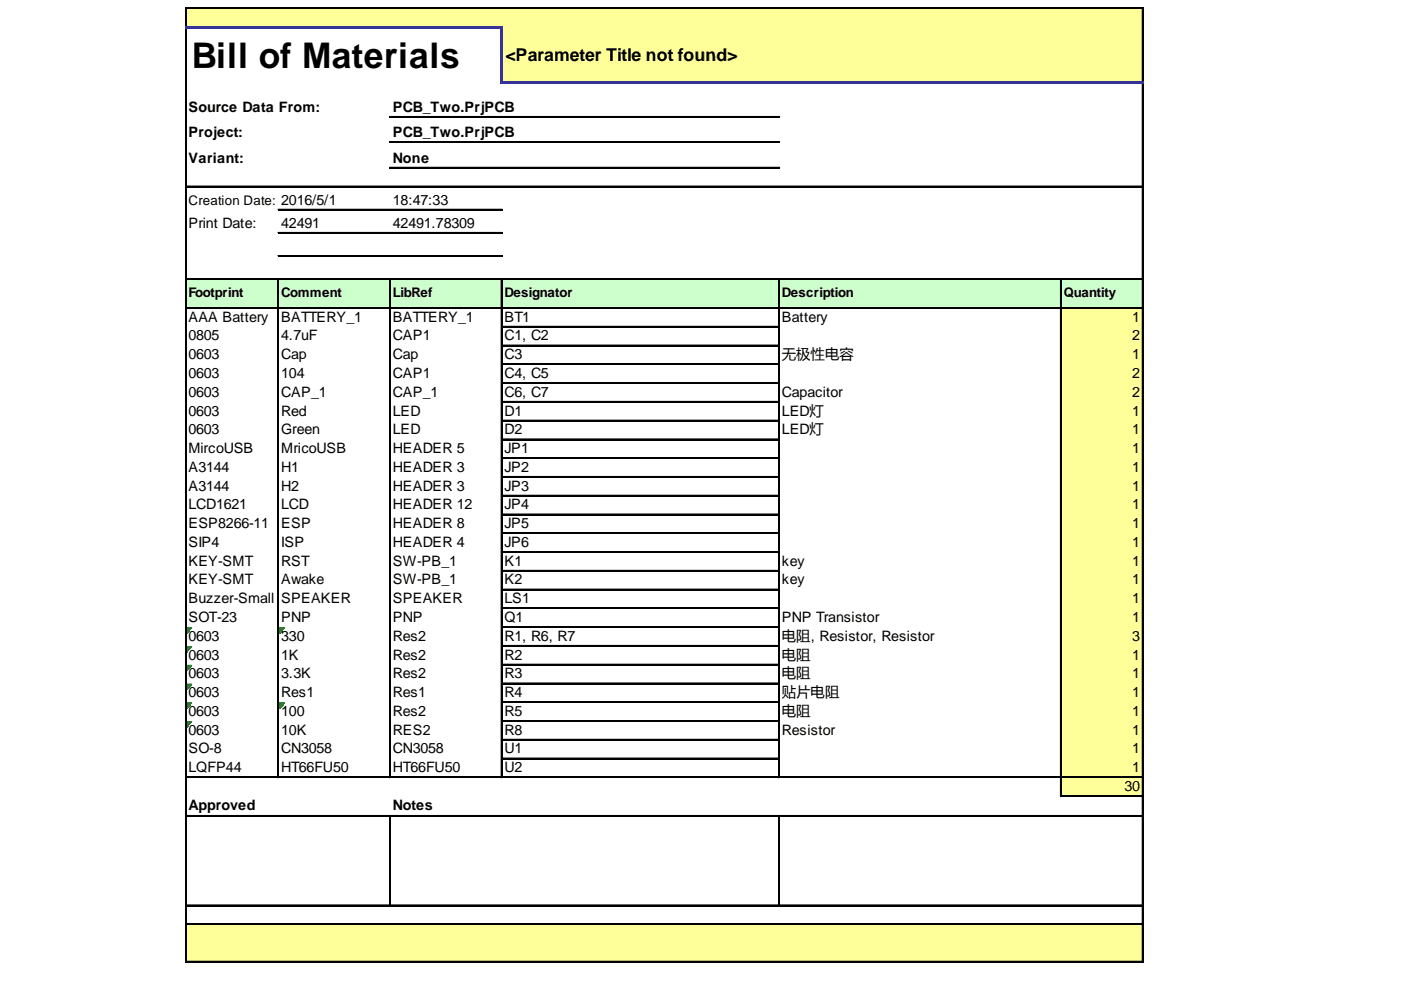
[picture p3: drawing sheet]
<svg xmlns="http://www.w3.org/2000/svg" width="297mm" height="210mm" viewBox="0 0 297 210" stroke-linecap="round" stroke-linejoin="round" font-family="sans-serif">
<defs><g id="words">
<text font-size="7.5" x="40.6" y="14.4">Bill of Materials</text>
<text font-size="3.7" x="107.2" y="12.9">&lt;Parameter Title not found&gt;</text>
<g font-size="3">
<text x="39.9" y="23.7">Source Data From:</text>
<text x="83.3" y="23.7">PCB_Two.PrjPCB</text>
<text x="39.9" y="29.1">Project:</text>
<text x="83.3" y="29.1">PCB_Two.PrjPCB</text>
<text x="39.9" y="34.5">Variant:</text>
<text x="83.3" y="34.5">None</text>
<text x="83.3" y="43.4">18:47:33</text>
<text x="39.9" y="48.3">Print Date:</text>
<text x="59.6" y="48.3">42491</text>
<text x="83.3" y="48.3">42491.78309</text>
<text x="39.9" y="68.2">AAA Battery</text>
<text x="59.6" y="68.2">BATTERY_1</text>
<text x="83.3" y="68.2">BATTERY_1</text>
<text x="107" y="68.2">BT1</text>
<text x="165.8" y="68.2">Battery</text>
<text x="240.1" y="68.2">1</text>
<text x="39.9" y="72.2">0805</text>
<text x="39.9" y="76.2">0603</text>
<text x="59.6" y="72.2">4.7uF</text>
<text x="59.6" y="76.2">Cap</text>
<text x="83.3" y="72.2">CAP1</text>
<text x="83.3" y="76.2">Cap</text>
<text x="107" y="72.2">C1, C2</text>
<text x="107" y="76.2">C3</text>
<text x="165.8" y="76.2">无极性电容</text>
<text x="240.1" y="72.2">2</text>
<text x="240.1" y="76.2">1</text>
<text x="39.9" y="80.1">0603</text>
<text x="59.6" y="80.1">104</text>
<text x="83.3" y="80.1">CAP1</text>
<text x="107" y="80.1">C4, C5</text>
<text x="240.1" y="80.1">2</text>
<text x="39.9" y="84.1">0603</text>
<text x="39.9" y="88.1">0603</text>
<text x="59.6" y="84.1">CAP_1</text>
<text x="59.6" y="88.1">Red</text>
<text x="83.3" y="84.1">CAP_1</text>
<text x="83.3" y="88.1">LED</text>
<text x="107" y="84.1">C6, C7</text>
<text x="107" y="88.1">D1</text>
<text x="165.8" y="84.1">Capacitor</text>
<text x="165.8" y="88.1">LED灯</text>
<text x="240.1" y="84.1">2</text>
<text x="240.1" y="88.1">1</text>
<text x="39.9" y="92.1">0603</text>
<text x="59.6" y="92.1">Green</text>
<text x="83.3" y="92.1">LED</text>
<text x="107" y="92.1">D2</text>
<text x="165.8" y="92.1">LED灯</text>
<text x="240.1" y="92.1">1</text>
<text x="39.9" y="96.1">MircoUSB</text>
<text x="39.9" y="100">A3144</text>
<text x="59.6" y="96.1">MricoUSB</text>
<text x="59.6" y="100">H1</text>
<text x="83.3" y="96.1">HEADER 5</text>
<text x="83.3" y="100">HEADER 3</text>
<text x="107" y="96.1">JP1</text>
<text x="107" y="100">JP2</text>
<text x="240.1" y="96.1">1</text>
<text x="240.1" y="100">1</text>
<text x="39.9" y="104">A3144</text>
<text x="39.9" y="108">LCD1621</text>
<text x="59.6" y="104">H2</text>
<text x="59.6" y="108">LCD</text>
<text x="83.3" y="104">HEADER 3</text>
<text x="83.3" y="108">HEADER 12</text>
<text x="107" y="104">JP3</text>
<text x="107" y="108">JP4</text>
<text x="240.1" y="104">1</text>
<text x="240.1" y="108">1</text>
<text x="39.9" y="112">ESP8266-11</text>
<text x="59.6" y="112">ESP</text>
<text x="83.3" y="112">HEADER 8</text>
<text x="107" y="112">JP5</text>
<text x="240.1" y="112">1</text>
<text x="39.9" y="116">SIP4</text>
<text x="39.9" y="119.9">KEY-SMT</text>
<text x="59.6" y="116">ISP</text>
<text x="59.6" y="119.9">RST</text>
<text x="83.3" y="116">HEADER 4</text>
<text x="83.3" y="119.9">SW-PB_1</text>
<text x="107" y="116">JP6</text>
<text x="107" y="119.9">K1</text>
<text x="165.8" y="119.9">key</text>
<text x="240.1" y="116">1</text>
<text x="240.1" y="119.9">1</text>
<text x="39.9" y="123.9">KEY-SMT</text>
<text x="59.6" y="123.9">Awake</text>
<text x="83.3" y="123.9">SW-PB_1</text>
<text x="107" y="123.9">K2</text>
<text x="165.8" y="123.9">key</text>
<text x="240.1" y="123.9">1</text>
<text x="39.9" y="127.9">Buzzer-Small</text>
<text x="39.9" y="131.9">SOT-23</text>
<text x="59.6" y="127.9">SPEAKER</text>
<text x="59.6" y="131.9">PNP</text>
<text x="83.3" y="127.9">SPEAKER</text>
<text x="83.3" y="131.9">PNP</text>
<text x="107" y="127.9">LS1</text>
<text x="107" y="131.9">Q1</text>
<text x="165.8" y="131.9">PNP Transistor</text>
<text x="240.1" y="127.9">1</text>
<text x="240.1" y="131.9">1</text>
<text x="39.9" y="135.9">0603</text>
<text x="59.6" y="135.9">330</text>
<text x="83.3" y="135.9">Res2</text>
<text x="107" y="135.9">R1, R6, R7</text>
<text x="165.8" y="135.9">电阻, Resistor, Resistor</text>
<text x="240.1" y="135.9">3</text>
<text x="39.9" y="139.8">0603</text>
<text x="39.9" y="143.8">0603</text>
<text x="59.6" y="139.8">1K</text>
<text x="59.6" y="143.8">3.3K</text>
<text x="83.3" y="139.8">Res2</text>
<text x="83.3" y="143.8">Res2</text>
<text x="107" y="139.8">R2</text>
<text x="107" y="143.8">R3</text>
<text x="165.8" y="139.8">电阻</text>
<text x="165.8" y="143.8">电阻</text>
<text x="240.1" y="139.8">1</text>
<text x="240.1" y="143.8">1</text>
<text x="39.9" y="147.8">0603</text>
<text x="59.6" y="147.8">Res1</text>
<text x="83.3" y="147.8">Res1</text>
<text x="107" y="147.8">R4</text>
<text x="165.8" y="147.8">贴片电阻</text>
<text x="240.1" y="147.8">1</text>
<text x="39.9" y="151.8">0603</text>
<text x="39.9" y="155.8">0603</text>
<text x="59.6" y="151.8">100</text>
<text x="59.6" y="155.8">10K</text>
<text x="83.3" y="151.8">Res2</text>
<text x="83.3" y="155.8">RES2</text>
<text x="107" y="151.8">R5</text>
<text x="107" y="155.8">R8</text>
<text x="165.8" y="151.8">电阻</text>
<text x="165.8" y="155.8">Resistor</text>
<text x="240.1" y="151.8">1</text>
<text x="240.1" y="155.8">1</text>
<text x="39.9" y="159.7">SO-8</text>
<text x="59.6" y="159.7">CN3058</text>
<text x="83.3" y="159.7">CN3058</text>
<text x="107" y="159.7">U1</text>
<text x="240.1" y="159.7">1</text>
<text x="39.9" y="163.7">LQFP44</text>
<text x="59.6" y="163.7">HT66FU50</text>
<text x="83.3" y="163.7">HT66FU50</text>
<text x="107" y="163.7">U2</text>
<text x="238.4" y="167.7">30</text>
<text x="240.1" y="163.7">1</text>
<text x="39.9" y="171.7">Approved</text>
<text x="83.3" y="171.7">Notes</text>
</g>
<g font-size="2.8">
<text x="39.9" y="43.4">Creation Date: 2016/5/1</text>
<text x="39.9" y="63.1">Footprint</text>
<text x="59.6" y="63.1">Comment</text>
<text x="83.3" y="63.1">LibRef</text>
<text x="107" y="63.1">Designator</text>
<text x="165.8" y="63.1">Description</text>
<text x="225.5" y="63.1">Quantity</text>
</g>
</g></defs>
<g fill="#ff9">
<path d="M39.4 1.7h203v4.3h-203z"/>
<path d="M106.3 5.7h136.1v12h-136.1z"/>
</g>
<path d="M39.4 59.1h203v6.3h-203z" fill="#cfc"/>
<g fill="#ff9">
<path d="M224.8 65.2h17.6v4.2h-17.6z"/>
<path d="M224.8 69.2h17.6v4.2h-17.6z"/>
<path d="M224.8 73.2h17.6v4.2h-17.6z"/>
<path d="M224.8 77.1h17.6v4.3h-17.6z"/>
<path d="M224.8 81.1h17.6v4.2h-17.6z"/>
<path d="M224.8 85.1h17.6v4.2h-17.6z"/>
<path d="M224.8 89.1h17.6v4.2h-17.6z"/>
<path d="M224.8 93.1h17.6v4.2h-17.6z"/>
<path d="M224.8 97.1h17.6v4.2h-17.6z"/>
<path d="M224.8 101h17.6v4.2h-17.6z"/>
<path d="M224.8 105h17.6v4.2h-17.6z"/>
<path d="M224.8 109h17.6v4.2h-17.6z"/>
<path d="M224.8 113h17.6v4.2h-17.6z"/>
<path d="M224.8 117h17.6v4.2h-17.6z"/>
<path d="M224.8 120.9h17.6v4.2h-17.6z"/>
<path d="M224.8 124.9h17.6v4.2h-17.6z"/>
<path d="M224.8 128.9h17.6v4.2h-17.6z"/>
<path d="M224.8 132.9h17.6v4.2h-17.6z"/>
</g>
<path d="M39.5 133.1h1.1" fill="none" stroke="#008000" stroke-width=".23"/>
<path d="M39.5 133.1h1.1v.2h-1.1z" fill="#008000"/>
<path d="M39.5 133.3h.9" fill="none" stroke="#008000" stroke-width=".23"/>
<path d="M39.5 133.3h.9v.3h-.9z" fill="#008000"/>
<path d="M39.5 133.6h.7" fill="none" stroke="#008000" stroke-width=".23"/>
<path d="M39.5 133.6h.7v.2h-.7z" fill="#008000"/>
<path d="M39.5 133.8h.4" fill="none" stroke="#008000" stroke-width=".23"/>
<path d="M39.5 133.8h.4v.2h-.4z" fill="#008000"/>
<path d="M39.5 134h.2" fill="none" stroke="#008000" stroke-width=".23"/>
<path d="M39.5 134h.2v.3h-.2z" fill="#008000"/>
<path d="M59.2 133.1h1.1" fill="none" stroke="#008000" stroke-width=".23"/>
<path d="M59.2 133.1h1.1v.2h-1.1z" fill="#008000"/>
<path d="M59.2 133.3h.9" fill="none" stroke="#008000" stroke-width=".23"/>
<path d="M59.2 133.3h.9v.3h-.9z" fill="#008000"/>
<path d="M59.2 133.6h.7" fill="none" stroke="#008000" stroke-width=".23"/>
<path d="M59.2 133.6h.7v.2h-.7z" fill="#008000"/>
<path d="M59.2 133.8h.4" fill="none" stroke="#008000" stroke-width=".23"/>
<path d="M59.2 133.8h.4v.2h-.4z" fill="#008000"/>
<path d="M59.2 134h.2" fill="none" stroke="#008000" stroke-width=".23"/>
<path d="M59.2 134h.2v.3h-.2z" fill="#008000"/>
<path d="M224.8 136.9h17.6v4.2h-17.6z" fill="#ff9"/>
<path d="M39.5 137.1h1.1" fill="none" stroke="#008000" stroke-width=".23"/>
<path d="M39.5 137.1h1.1v.2h-1.1z" fill="#008000"/>
<path d="M39.5 137.3h.9" fill="none" stroke="#008000" stroke-width=".23"/>
<path d="M39.5 137.3h.9v.3h-.9z" fill="#008000"/>
<path d="M39.5 137.6h.7" fill="none" stroke="#008000" stroke-width=".23"/>
<path d="M39.5 137.6h.7v.2h-.7z" fill="#008000"/>
<path d="M39.5 137.8h.4" fill="none" stroke="#008000" stroke-width=".23"/>
<path d="M39.5 137.8h.4v.2h-.4z" fill="#008000"/>
<path d="M39.5 138h.2" fill="none" stroke="#008000" stroke-width=".23"/>
<path d="M39.5 138h.2v.3h-.2z" fill="#008000"/>
<path d="M224.8 140.8h17.6v4.2h-17.6z" fill="#ff9"/>
<path d="M39.5 141.1h1.1" fill="none" stroke="#008000" stroke-width=".23"/>
<path d="M39.5 141.1h1.1v.2h-1.1z" fill="#008000"/>
<path d="M39.5 141.3h.9" fill="none" stroke="#008000" stroke-width=".23"/>
<path d="M39.5 141.3h.9v.2h-.9z" fill="#008000"/>
<path d="M39.5 141.5h.7" fill="none" stroke="#008000" stroke-width=".23"/>
<path d="M39.5 141.5h.7v.3h-.7z" fill="#008000"/>
<path d="M39.5 141.8h.4" fill="none" stroke="#008000" stroke-width=".23"/>
<path d="M39.5 141.8h.4v.2h-.4z" fill="#008000"/>
<path d="M39.5 142h.2" fill="none" stroke="#008000" stroke-width=".23"/>
<path d="M39.5 142h.2v.2h-.2z" fill="#008000"/>
<path d="M224.8 144.8h17.6v4.2h-17.6z" fill="#ff9"/>
<path d="M39.5 145h1.1" fill="none" stroke="#008000" stroke-width=".23"/>
<path d="M39.5 145h1.1v.3h-1.1z" fill="#008000"/>
<path d="M39.5 145.3h.9" fill="none" stroke="#008000" stroke-width=".23"/>
<path d="M39.5 145.3h.9v.2h-.9z" fill="#008000"/>
<path d="M39.5 145.5h.7" fill="none" stroke="#008000" stroke-width=".23"/>
<path d="M39.5 145.5h.7v.2h-.7z" fill="#008000"/>
<path d="M39.5 145.7h.4" fill="none" stroke="#008000" stroke-width=".23"/>
<path d="M39.5 145.7h.4v.3h-.4z" fill="#008000"/>
<path d="M39.5 146h.2" fill="none" stroke="#008000" stroke-width=".23"/>
<path d="M39.5 146h.2v.2h-.2z" fill="#008000"/>
<path d="M224.8 148.8h17.6v4.2h-17.6z" fill="#ff9"/>
<path d="M39.5 149h1.1" fill="none" stroke="#008000" stroke-width=".23"/>
<path d="M39.5 149h1.1v.3h-1.1z" fill="#008000"/>
<path d="M39.5 149.3h.9" fill="none" stroke="#008000" stroke-width=".23"/>
<path d="M39.5 149.3h.9v.2h-.9z" fill="#008000"/>
<path d="M39.5 149.5h.7" fill="none" stroke="#008000" stroke-width=".23"/>
<path d="M39.5 149.5h.7v.2h-.7z" fill="#008000"/>
<path d="M39.5 149.7h.4" fill="none" stroke="#008000" stroke-width=".23"/>
<path d="M39.5 149.7h.4v.3h-.4z" fill="#008000"/>
<path d="M39.5 150h.2" fill="none" stroke="#008000" stroke-width=".23"/>
<path d="M39.5 150h.2v.2h-.2z" fill="#008000"/>
<path d="M59.2 149h1.1" fill="none" stroke="#008000" stroke-width=".23"/>
<path d="M59.2 149h1.1v.3h-1.1z" fill="#008000"/>
<path d="M59.2 149.3h.9" fill="none" stroke="#008000" stroke-width=".23"/>
<path d="M59.2 149.3h.9v.2h-.9z" fill="#008000"/>
<path d="M59.2 149.5h.7" fill="none" stroke="#008000" stroke-width=".23"/>
<path d="M59.2 149.5h.7v.2h-.7z" fill="#008000"/>
<path d="M59.2 149.7h.4" fill="none" stroke="#008000" stroke-width=".23"/>
<path d="M59.2 149.7h.4v.3h-.4z" fill="#008000"/>
<path d="M59.2 150h.2" fill="none" stroke="#008000" stroke-width=".23"/>
<path d="M59.2 150h.2v.2h-.2z" fill="#008000"/>
<path d="M224.8 152.8h17.6v4.2h-17.6z" fill="#ff9"/>
<path d="M39.5 153h1.1" fill="none" stroke="#008000" stroke-width=".23"/>
<path d="M39.5 153h1.1v.2h-1.1z" fill="#008000"/>
<path d="M39.5 153.2h.9" fill="none" stroke="#008000" stroke-width=".23"/>
<path d="M39.5 153.2h.9v.3h-.9z" fill="#008000"/>
<path d="M39.5 153.5h.7" fill="none" stroke="#008000" stroke-width=".23"/>
<path d="M39.5 153.5h.7v.2h-.7z" fill="#008000"/>
<path d="M39.5 153.7h.4" fill="none" stroke="#008000" stroke-width=".23"/>
<path d="M39.5 153.7h.4v.2h-.4z" fill="#008000"/>
<path d="M39.5 153.9h.2" fill="none" stroke="#008000" stroke-width=".23"/>
<path d="M39.5 153.9h.2v.3h-.2z" fill="#008000"/>
<g fill="#ff9">
<path d="M224.8 156.8h17.6v12.1h-17.6z"/>
<path d="M39.4 195.9h203v8.1h-203z"/>
</g>
<path d="M39.2 1.5v4M39.4 1.5v4M242.2 1.8v15.4M242.3 1.8v15.4" fill="none" stroke="#000" stroke-width=".23"/>
<path d="M106 6h.5v11.7h-.5z" fill="#339"/>
<g fill="none" stroke="#000" stroke-width=".23">
<path d="M39.2 6v198M39.4 6v198M39.5 1.5h202.9M39.5 1.6h202.9M242.2 17.7v186.3M242.3 17.7v186.3M58.9 59.4v105.5M59 59.4v105.5M82.6 59.4v105.5M82.7 59.4v105.5M106.3 59.4v105.5M106.4 59.4v105.5"/>
<path d="M165.1 59.4v105.5M165.2 59.4v105.5M224.8 59.4v109.5M225 59.4v109.5M82.7 173.1v18.8M165.2 173.1v18.8"/>
</g>
<g fill="#339">
<path d="M39.2 5.5h67.3v.5h-67.3z"/>
<path d="M106.5 17.2h135.9v.5h-135.9z"/>
</g>
<g fill="none" stroke="#000" stroke-width=".23">
<path d="M39.5 39.5h202.9M39.5 39.6h202.9M82.6 24.7h82.7M82.6 24.8h82.7M82.6 30.1h82.7M82.6 30.2h82.7M82.6 35.5h82.7M82.6 35.6h82.7M39.5 59.1h202.9M39.5 59.2h202.9M58.9 44.4h47.6M58.9 44.5h47.6"/>
<path d="M58.9 49.3h47.6M58.9 49.4h47.6M58.9 54.2h47.6M58.9 54.3h47.6M39.5 65.2h202.9M39.5 65.3h202.9M106.5 69.2h58.6M106.5 69.3h58.6M106.5 73.2h58.6M106.5 73.3h58.6M106.5 77.1h58.6M106.5 77.3h58.6"/>
<path d="M106.5 81.1h58.6M106.5 81.2h58.6M106.5 85.1h58.6M106.5 85.2h58.6M106.5 89.1h58.6M106.5 89.2h58.6M106.5 93.1h58.6M106.5 93.2h58.6M106.5 97.1h58.6M106.5 97.2h58.6M106.5 101h58.6M106.5 101.1h58.6"/>
<path d="M106.5 105h58.6M106.5 105.1h58.6M106.5 109h58.6M106.5 109.1h58.6M106.5 113h58.6M106.5 113.1h58.6M106.5 117h58.6M106.5 117.1h58.6M106.5 120.9h58.6M106.5 121h58.6M106.5 124.9h58.6M106.5 125h58.6"/>
<path d="M106.5 128.9h58.6M106.5 129h58.6M106.5 132.9h58.6M106.5 133h58.6M106.5 136.9h58.6M106.5 137h58.6M106.5 140.8h58.6M106.5 140.9h58.6M106.5 144.8h58.6M106.5 144.9h58.6M106.5 148.8h58.6M106.5 148.9h58.6"/>
<path d="M106.5 152.8h58.6M106.5 152.9h58.6M106.5 156.8h58.6M106.5 156.9h58.6M39.5 164.7h202.9M39.5 164.8h202.9M39.5 172.9h202.9M39.5 173h202.9M106.5 160.7h58.6M106.5 160.9h58.6M225.1 168.7h17.3M225.1 168.8h17.3"/>
<path d="M39.5 191.9h202.9M39.5 192h202.9M39.5 195.9h202.9M39.5 196h202.9M39.5 203.8h202.9M39.5 203.9h202.9"/>
</g>
<use href="#words"/>
</svg>
